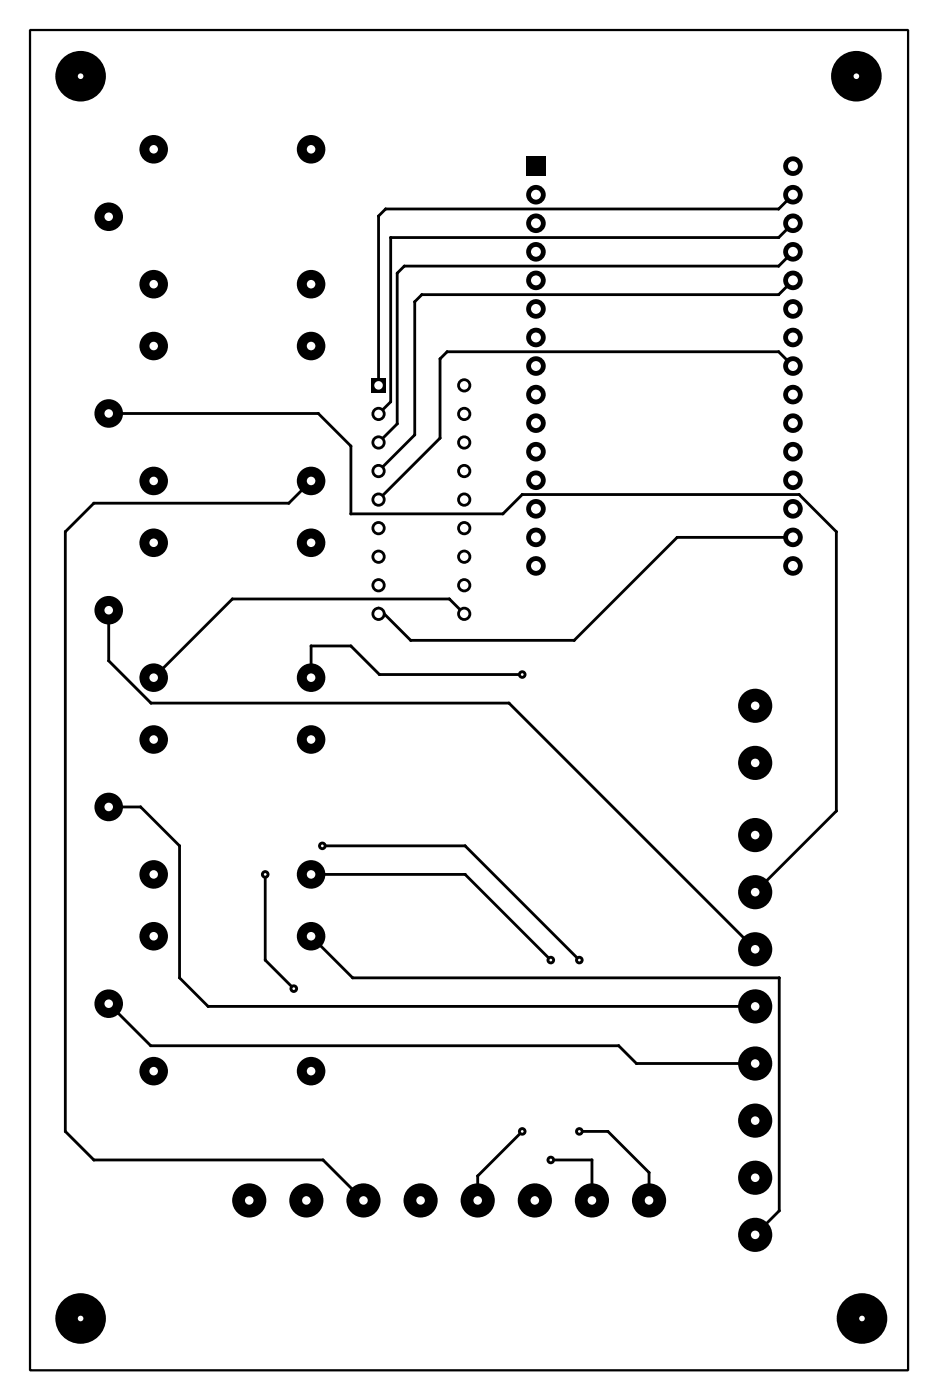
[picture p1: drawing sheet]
<svg xmlns="http://www.w3.org/2000/svg" width="84mm" height="125mm" viewBox="0 0 84 125" stroke-linecap="round" stroke-linejoin="round" font-family="sans-serif">
<g fill="none" stroke="#000" stroke-width=".25">
<path d="M70.5 17.3l-1.2 1.3h-35l-.6 .6v15.1M70.5 19.9l-1.2 1.2h-34.6v14.6l-1 1.1M9.7 36.8h18.6l2.9 2.9v6h13.5l1.7-1.7h24.7l3.3 3.3v24.8l-7.2 7.3M70.5 22.4l-1.2 1.3h-33.3l-.7 .6v13.4l-1.6 1.7M70.5 24.9l-1.2 1.3h-31.8l-.6 .6v11.9l-3.2 3.2M70.5 32.6l-1.2-1.3h-29.5l-.7 .6v7.1l-5.4 5.4M9.7 54.3v4.5l3.7 3.7h31.9l21.9 21.9M27.7 42.8l-2 2h-17.4l-2.5 2.5v53.3l2.5 2.6h20.4l3.6 3.6M41.3 54.6l-1.3-1.3h-19.3l-7 7M46.4 60h-12.7l-2.5-2.5h-3.5v2.8M70.5 47.8h-10.3l-9.1 9.2h-14.6l-2.8-2.9v.5M9.7 71.8h2.8l3.5 3.4v11.8l2.5 2.5h48.7"/>
<path d="M23.6 77.8v7.6l2.5 2.5M27.7 77.8h13.7l7.6 7.6M28.7 75.2h12.7l10.1 10.2M9.7 89.3l3.7 3.7h41.6l1.6 1.6h10.6M27.7 83.3l3.7 3.7h37.9v20.7l-2.1 2.1M46.4 100.6l-3.9 4v2.2M49 103.2h3.6v3.6M51.5 100.6h2.6l3.6 3.7v2.5"/>
</g>
<g fill="#000">
<circle cx="33.7" cy="19.2" r=".12"/>
<circle cx="34.3" cy="18.6" r=".12"/>
<circle cx="69.3" cy="18.6" r=".12"/>
<circle cx="28.3" cy="36.8" r=".12"/>
<circle cx="31.2" cy="39.7" r=".12"/>
<circle cx="34.7" cy="35.7" r=".12"/>
<circle cx="34.7" cy="21.1" r=".12"/>
<circle cx="35.3" cy="37.7" r=".12"/>
<circle cx="35.3" cy="24.3" r=".12"/>
<circle cx="36" cy="23.7" r=".12"/>
<circle cx="36.9" cy="26.8" r=".12"/>
<circle cx="36.9" cy="38.7" r=".12"/>
<circle cx="37.5" cy="26.2" r=".12"/>
<circle cx="39.1" cy="31.9" r=".12"/>
<circle cx="39.1" cy="39" r=".12"/>
<circle cx="39.8" cy="31.3" r=".12"/>
<circle cx="69.3" cy="23.7" r=".12"/>
<circle cx="69.3" cy="26.2" r=".12"/>
<circle cx="69.3" cy="31.3" r=".12"/>
<circle cx="69.3" cy="21.1" r=".12"/>
<circle cx="5.8" cy="47.3" r=".12"/>
<circle cx="8.3" cy="44.8" r=".12"/>
<circle cx="9.7" cy="58.8" r=".12"/>
<circle cx="20.7" cy="53.3" r=".12"/>
<circle cx="25.7" cy="44.8" r=".12"/>
<circle cx="27.7" cy="57.5" r=".12"/>
<circle cx="31.2" cy="57.5" r=".12"/>
<circle cx="31.2" cy="45.7" r=".12"/>
<circle cx="33.7" cy="54.1" r=".12"/>
<circle cx="33.7" cy="60" r=".12"/>
<circle cx="36.5" cy="57" r=".12"/>
<circle cx="40" cy="53.3" r=".12"/>
<circle cx="44.7" cy="45.7" r=".12"/>
<circle cx="46.4" cy="44" r=".12"/>
<circle cx="51.1" cy="57" r=".12"/>
<circle cx="60.2" cy="47.8" r=".12"/>
<circle cx="71.1" cy="44" r=".12"/>
<circle cx="74.4" cy="47.3" r=".12"/>
<circle cx="12.5" cy="71.8" r=".12"/>
<circle cx="13.4" cy="62.5" r=".12"/>
<circle cx="16" cy="75.2" r=".12"/>
<circle cx="41.4" cy="77.8" r=".12"/>
<circle cx="41.4" cy="75.2" r=".12"/>
<circle cx="45.3" cy="62.5" r=".12"/>
<circle cx="74.4" cy="72.1" r=".12"/>
<circle cx="13.4" cy="93" r=".12"/>
<circle cx="16" cy="87" r=".12"/>
<circle cx="18.5" cy="89.5" r=".12"/>
<circle cx="23.6" cy="85.4" r=".12"/>
<circle cx="26.1" cy="87.9" r=".38"/>
<circle cx="31.4" cy="87" r=".12"/>
<circle cx="55" cy="93" r=".12"/>
<circle cx="56.6" cy="94.6" r=".12"/>
<circle cx="69.3" cy="87" r=".12"/>
<circle cx="5.8" cy="100.6" r=".12"/>
<circle cx="8.3" cy="103.2" r=".12"/>
<circle cx="28.7" cy="103.2" r=".12"/>
<circle cx="42.5" cy="104.6" r=".12"/>
<circle cx="52.6" cy="103.2" r=".12"/>
<circle cx="54.1" cy="100.6" r=".12"/>
<circle cx="57.7" cy="104.3" r=".12"/>
<circle cx="69.3" cy="107.7" r=".12"/>
</g>
<circle cx="26.1" cy="87.9" r=".12" fill="#fff"/>
<circle cx="23.6" cy="77.8" r=".38" fill="#000"/>
<circle cx="23.6" cy="77.8" r=".12" fill="#fff"/>
<circle cx="46.4" cy="100.6" r=".38" fill="#000"/>
<circle cx="46.4" cy="100.6" r=".12" fill="#fff"/>
<circle cx="46.4" cy="60" r=".38" fill="#000"/>
<circle cx="46.4" cy="60" r=".12" fill="#fff"/>
<circle cx="51.5" cy="100.6" r=".38" fill="#000"/>
<circle cx="51.5" cy="100.6" r=".12" fill="#fff"/>
<circle cx="51.5" cy="85.4" r=".38" fill="#000"/>
<circle cx="51.5" cy="85.4" r=".12" fill="#fff"/>
<circle cx="28.7" cy="75.2" r=".38" fill="#000"/>
<circle cx="28.7" cy="75.2" r=".12" fill="#fff"/>
<circle cx="49" cy="103.2" r=".38" fill="#000"/>
<circle cx="49" cy="103.2" r=".12" fill="#fff"/>
<circle cx="49" cy="85.4" r=".38" fill="#000"/>
<circle cx="49" cy="85.4" r=".12" fill="#fff"/>
<circle cx="67.2" cy="74.3" r="1.52" fill="#000"/>
<circle cx="67.2" cy="74.3" r=".38" fill="#fff"/>
<circle cx="67.2" cy="79.4" r="1.52" fill="#000"/>
<circle cx="67.2" cy="79.4" r=".38" fill="#fff"/>
<circle cx="67.2" cy="84.4" r="1.52" fill="#000"/>
<circle cx="67.2" cy="84.4" r=".38" fill="#fff"/>
<circle cx="67.2" cy="89.5" r="1.52" fill="#000"/>
<circle cx="67.2" cy="89.5" r=".38" fill="#fff"/>
<circle cx="67.2" cy="94.6" r="1.52" fill="#000"/>
<circle cx="67.2" cy="94.6" r=".38" fill="#fff"/>
<circle cx="67.2" cy="99.7" r="1.52" fill="#000"/>
<circle cx="67.2" cy="99.7" r=".38" fill="#fff"/>
<circle cx="67.2" cy="104.8" r="1.52" fill="#000"/>
<circle cx="67.2" cy="104.8" r=".38" fill="#fff"/>
<circle cx="67.2" cy="109.8" r="1.52" fill="#000"/>
<circle cx="67.2" cy="109.8" r=".38" fill="#fff"/>
<circle cx="13.7" cy="13.3" r="1.27" fill="#000"/>
<circle cx="13.7" cy="13.3" r=".38" fill="#fff"/>
<circle cx="13.7" cy="25.3" r="1.27" fill="#000"/>
<circle cx="13.7" cy="25.3" r=".38" fill="#fff"/>
<circle cx="9.7" cy="19.3" r="1.27" fill="#000"/>
<circle cx="9.7" cy="19.3" r=".38" fill="#fff"/>
<circle cx="27.7" cy="25.3" r="1.27" fill="#000"/>
<circle cx="27.7" cy="25.3" r=".38" fill="#fff"/>
<circle cx="27.7" cy="13.3" r="1.27" fill="#000"/>
<circle cx="27.7" cy="13.3" r=".38" fill="#fff"/>
<path d="M33 33.6h1.3v1.3h-1.3z" fill="#000"/>
<circle cx="33.7" cy="34.3" r=".38" fill="#fff"/>
<circle cx="33.7" cy="36.8" r=".63" fill="#000"/>
<circle cx="33.7" cy="36.8" r=".38" fill="#fff"/>
<circle cx="33.7" cy="39.4" r=".63" fill="#000"/>
<circle cx="33.7" cy="39.4" r=".38" fill="#fff"/>
<circle cx="33.7" cy="41.9" r=".63" fill="#000"/>
<circle cx="33.7" cy="41.9" r=".38" fill="#fff"/>
<circle cx="33.7" cy="44.4" r=".63" fill="#000"/>
<circle cx="33.7" cy="44.4" r=".38" fill="#fff"/>
<circle cx="33.7" cy="47" r=".63" fill="#000"/>
<circle cx="33.7" cy="47" r=".38" fill="#fff"/>
<circle cx="33.7" cy="49.5" r=".63" fill="#000"/>
<circle cx="33.7" cy="49.5" r=".38" fill="#fff"/>
<circle cx="33.7" cy="52.1" r=".63" fill="#000"/>
<circle cx="33.7" cy="52.1" r=".38" fill="#fff"/>
<circle cx="33.7" cy="54.6" r=".63" fill="#000"/>
<circle cx="33.7" cy="54.6" r=".38" fill="#fff"/>
<circle cx="41.3" cy="54.6" r=".63" fill="#000"/>
<circle cx="41.3" cy="54.6" r=".38" fill="#fff"/>
<circle cx="41.3" cy="52.1" r=".63" fill="#000"/>
<circle cx="41.3" cy="52.1" r=".38" fill="#fff"/>
<circle cx="41.3" cy="49.5" r=".63" fill="#000"/>
<circle cx="41.3" cy="49.5" r=".38" fill="#fff"/>
<circle cx="41.3" cy="47" r=".63" fill="#000"/>
<circle cx="41.3" cy="47" r=".38" fill="#fff"/>
<circle cx="41.3" cy="44.4" r=".63" fill="#000"/>
<circle cx="41.3" cy="44.4" r=".38" fill="#fff"/>
<circle cx="41.3" cy="41.9" r=".63" fill="#000"/>
<circle cx="41.3" cy="41.9" r=".38" fill="#fff"/>
<circle cx="41.3" cy="39.4" r=".63" fill="#000"/>
<circle cx="41.3" cy="39.4" r=".38" fill="#fff"/>
<circle cx="41.3" cy="36.8" r=".63" fill="#000"/>
<circle cx="41.3" cy="36.8" r=".38" fill="#fff"/>
<circle cx="41.3" cy="34.3" r=".63" fill="#000"/>
<circle cx="41.3" cy="34.3" r=".38" fill="#fff"/>
<path d="M46.8 13.9h1.7v1.7h-1.7z" fill="#000"/>
<circle cx="47.7" cy="17.3" r=".87" fill="#000"/>
<circle cx="47.7" cy="17.3" r=".44" fill="#fff"/>
<circle cx="47.7" cy="19.9" r=".87" fill="#000"/>
<circle cx="47.7" cy="19.9" r=".44" fill="#fff"/>
<circle cx="47.7" cy="22.4" r=".87" fill="#000"/>
<circle cx="47.7" cy="22.4" r=".44" fill="#fff"/>
<circle cx="47.7" cy="24.9" r=".87" fill="#000"/>
<circle cx="47.7" cy="24.9" r=".44" fill="#fff"/>
<circle cx="47.7" cy="27.5" r=".87" fill="#000"/>
<circle cx="47.7" cy="27.5" r=".44" fill="#fff"/>
<circle cx="47.7" cy="30" r=".87" fill="#000"/>
<circle cx="47.7" cy="30" r=".44" fill="#fff"/>
<circle cx="47.7" cy="32.6" r=".87" fill="#000"/>
<circle cx="47.7" cy="32.6" r=".44" fill="#fff"/>
<circle cx="47.7" cy="35.1" r=".87" fill="#000"/>
<circle cx="47.7" cy="35.1" r=".44" fill="#fff"/>
<circle cx="47.7" cy="37.6" r=".87" fill="#000"/>
<circle cx="47.7" cy="37.6" r=".44" fill="#fff"/>
<circle cx="47.7" cy="40.2" r=".87" fill="#000"/>
<circle cx="47.7" cy="40.2" r=".44" fill="#fff"/>
<circle cx="47.7" cy="42.7" r=".87" fill="#000"/>
<circle cx="47.7" cy="42.7" r=".44" fill="#fff"/>
<circle cx="47.7" cy="45.3" r=".87" fill="#000"/>
<circle cx="47.7" cy="45.3" r=".44" fill="#fff"/>
<circle cx="47.7" cy="47.8" r=".87" fill="#000"/>
<circle cx="47.7" cy="47.8" r=".44" fill="#fff"/>
<circle cx="47.7" cy="50.3" r=".87" fill="#000"/>
<circle cx="47.7" cy="50.3" r=".44" fill="#fff"/>
<circle cx="70.5" cy="50.3" r=".87" fill="#000"/>
<circle cx="70.5" cy="50.3" r=".44" fill="#fff"/>
<circle cx="70.5" cy="47.8" r=".87" fill="#000"/>
<circle cx="70.5" cy="47.8" r=".44" fill="#fff"/>
<circle cx="70.5" cy="45.3" r=".87" fill="#000"/>
<circle cx="70.5" cy="45.3" r=".44" fill="#fff"/>
<circle cx="70.5" cy="42.7" r=".87" fill="#000"/>
<circle cx="70.5" cy="42.7" r=".44" fill="#fff"/>
<circle cx="70.5" cy="40.2" r=".87" fill="#000"/>
<circle cx="70.5" cy="40.2" r=".44" fill="#fff"/>
<circle cx="70.5" cy="37.6" r=".87" fill="#000"/>
<circle cx="70.5" cy="37.6" r=".44" fill="#fff"/>
<circle cx="70.5" cy="35.1" r=".87" fill="#000"/>
<circle cx="70.5" cy="35.1" r=".44" fill="#fff"/>
<circle cx="70.5" cy="32.6" r=".87" fill="#000"/>
<circle cx="70.5" cy="32.6" r=".44" fill="#fff"/>
<circle cx="70.5" cy="30" r=".87" fill="#000"/>
<circle cx="70.5" cy="30" r=".44" fill="#fff"/>
<circle cx="70.5" cy="27.5" r=".87" fill="#000"/>
<circle cx="70.5" cy="27.5" r=".44" fill="#fff"/>
<circle cx="70.5" cy="24.9" r=".87" fill="#000"/>
<circle cx="70.5" cy="24.9" r=".44" fill="#fff"/>
<circle cx="70.5" cy="22.4" r=".87" fill="#000"/>
<circle cx="70.5" cy="22.4" r=".44" fill="#fff"/>
<circle cx="70.5" cy="19.9" r=".87" fill="#000"/>
<circle cx="70.5" cy="19.9" r=".44" fill="#fff"/>
<circle cx="70.5" cy="17.3" r=".87" fill="#000"/>
<circle cx="70.5" cy="17.3" r=".44" fill="#fff"/>
<circle cx="70.5" cy="14.8" r=".87" fill="#000"/>
<circle cx="70.5" cy="14.8" r=".44" fill="#fff"/>
<circle cx="48.7" cy="10.7" r=".73" fill="#000"/>
<circle cx="48.7" cy="10.7" r="1.46" fill="#fff"/>
<circle cx="69.5" cy="10.7" r=".73" fill="#000"/>
<circle cx="69.5" cy="10.7" r="1.46" fill="#fff"/>
<circle cx="48.7" cy="54.4" r=".73" fill="#000"/>
<circle cx="48.7" cy="54.4" r="1.46" fill="#fff"/>
<circle cx="69.5" cy="54.4" r=".73" fill="#000"/>
<circle cx="69.5" cy="54.4" r="1.46" fill="#fff"/>
<circle cx="13.7" cy="30.8" r="1.27" fill="#000"/>
<circle cx="13.7" cy="30.8" r=".38" fill="#fff"/>
<circle cx="13.7" cy="42.8" r="1.27" fill="#000"/>
<circle cx="13.7" cy="42.8" r=".38" fill="#fff"/>
<circle cx="9.7" cy="36.8" r="1.27" fill="#000"/>
<circle cx="9.7" cy="36.8" r=".38" fill="#fff"/>
<circle cx="27.7" cy="42.8" r="1.27" fill="#000"/>
<circle cx="27.7" cy="42.8" r=".38" fill="#fff"/>
<circle cx="27.7" cy="30.8" r="1.27" fill="#000"/>
<circle cx="27.7" cy="30.8" r=".38" fill="#fff"/>
<circle cx="67.2" cy="62.8" r="1.52" fill="#000"/>
<circle cx="67.2" cy="62.8" r=".38" fill="#fff"/>
<circle cx="67.2" cy="67.9" r="1.52" fill="#000"/>
<circle cx="67.2" cy="67.9" r=".38" fill="#fff"/>
<circle cx="13.7" cy="48.3" r="1.27" fill="#000"/>
<circle cx="13.7" cy="48.3" r=".38" fill="#fff"/>
<circle cx="13.7" cy="60.3" r="1.27" fill="#000"/>
<circle cx="13.7" cy="60.3" r=".38" fill="#fff"/>
<circle cx="9.7" cy="54.3" r="1.27" fill="#000"/>
<circle cx="9.7" cy="54.3" r=".38" fill="#fff"/>
<circle cx="27.7" cy="60.3" r="1.27" fill="#000"/>
<circle cx="27.7" cy="60.3" r=".38" fill="#fff"/>
<circle cx="27.7" cy="48.3" r="1.27" fill="#000"/>
<circle cx="27.7" cy="48.3" r=".38" fill="#fff"/>
<circle cx="13.7" cy="65.8" r="1.27" fill="#000"/>
<circle cx="13.7" cy="65.8" r=".38" fill="#fff"/>
<circle cx="13.7" cy="77.8" r="1.27" fill="#000"/>
<circle cx="13.7" cy="77.8" r=".38" fill="#fff"/>
<circle cx="9.7" cy="71.8" r="1.27" fill="#000"/>
<circle cx="9.7" cy="71.8" r=".38" fill="#fff"/>
<circle cx="27.7" cy="77.8" r="1.27" fill="#000"/>
<circle cx="27.7" cy="77.8" r=".38" fill="#fff"/>
<circle cx="27.7" cy="65.8" r="1.27" fill="#000"/>
<circle cx="27.7" cy="65.8" r=".38" fill="#fff"/>
<circle cx="13.7" cy="83.3" r="1.27" fill="#000"/>
<circle cx="13.7" cy="83.3" r=".38" fill="#fff"/>
<circle cx="13.7" cy="95.3" r="1.27" fill="#000"/>
<circle cx="13.7" cy="95.3" r=".38" fill="#fff"/>
<circle cx="9.7" cy="89.3" r="1.27" fill="#000"/>
<circle cx="9.7" cy="89.3" r=".38" fill="#fff"/>
<circle cx="27.7" cy="95.3" r="1.27" fill="#000"/>
<circle cx="27.7" cy="95.3" r=".38" fill="#fff"/>
<circle cx="27.7" cy="83.3" r="1.27" fill="#000"/>
<circle cx="27.7" cy="83.3" r=".38" fill="#fff"/>
<circle cx="22.2" cy="106.8" r="1.52" fill="#000"/>
<circle cx="22.2" cy="106.8" r=".38" fill="#fff"/>
<circle cx="27.2" cy="106.8" r="1.52" fill="#000"/>
<circle cx="27.2" cy="106.8" r=".38" fill="#fff"/>
<circle cx="32.3" cy="106.8" r="1.52" fill="#000"/>
<circle cx="32.3" cy="106.8" r=".38" fill="#fff"/>
<circle cx="37.4" cy="106.8" r="1.52" fill="#000"/>
<circle cx="37.4" cy="106.8" r=".38" fill="#fff"/>
<circle cx="42.5" cy="106.8" r="1.52" fill="#000"/>
<circle cx="42.5" cy="106.8" r=".38" fill="#fff"/>
<circle cx="47.6" cy="106.8" r="1.52" fill="#000"/>
<circle cx="47.6" cy="106.8" r=".38" fill="#fff"/>
<circle cx="52.6" cy="106.8" r="1.52" fill="#000"/>
<circle cx="52.6" cy="106.8" r=".38" fill="#fff"/>
<circle cx="57.7" cy="106.8" r="1.52" fill="#000"/>
<circle cx="57.7" cy="106.8" r=".38" fill="#fff"/>
<circle cx="7.2" cy="6.8" r="2.25" fill="#000"/>
<circle cx="7.2" cy="6.8" r=".25" fill="#fff"/>
<circle cx="7.2" cy="117.3" r="2.25" fill="#000"/>
<circle cx="7.2" cy="117.3" r=".25" fill="#fff"/>
<circle cx="76.7" cy="117.3" r="2.25" fill="#000"/>
<circle cx="76.7" cy="117.3" r=".25" fill="#fff"/>
<circle cx="76.2" cy="6.8" r="2.25" fill="#000"/>
<circle cx="76.2" cy="6.8" r=".25" fill="#fff"/>
<path d="M2.7 2.7h78.1v119.2h-78.1z" fill="none" stroke="#000" stroke-width=".2"/>
</svg>
